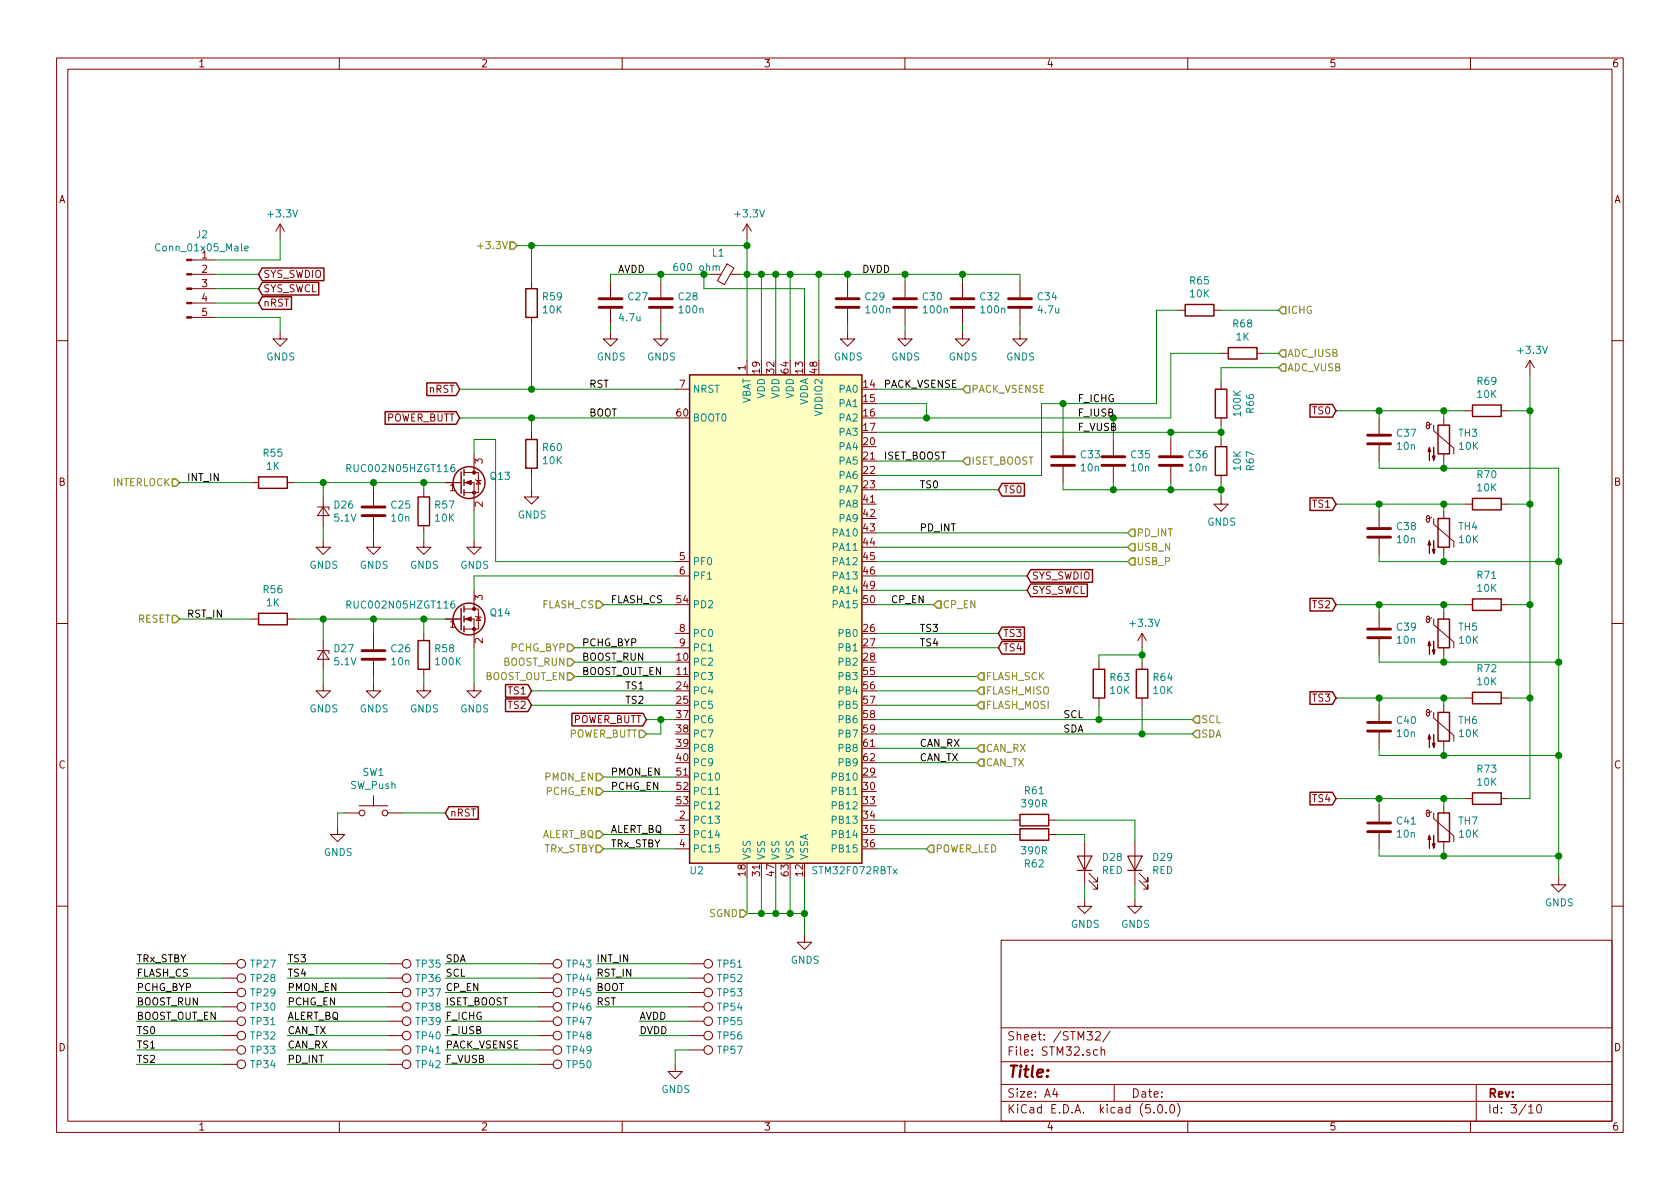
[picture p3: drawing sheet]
<svg xmlns="http://www.w3.org/2000/svg" width="297mm" height="210mm" viewBox="0 0 297 210" stroke-linecap="round" stroke-linejoin="round" font-family="sans-serif">
<defs><g id="words">
<text font-size="2.8" fill="#840000" x="178" y="190.5">Title:</text>
<g font-size="2.1" fill="#840000">
<text x="178" y="184">Sheet: /STM32/</text>
<text x="178" y="186.7">File: STM32.sch</text>
<text x="178" y="196.9">KiCad E.D.A. kicad (5.0.0)</text>
<text x="178" y="194.1">Size: A4</text>
<text x="200" y="194.1">Date:</text>
<text x="263" y="194.1">Rev:</text>
<text x="263" y="196.9">Id: 3/10</text>
</g>
<g font-size="1.8" fill="#840000">
<text x="35" y="11.9">1</text>
<text x="85" y="11.9">2</text>
<text x="135" y="11.9">3</text>
<text x="185" y="11.9">4</text>
<text x="235" y="11.9">5</text>
<text x="285" y="11.9">6</text>
<text x="10.4" y="35.9">A</text>
<text x="285.4" y="35.9">A</text>
<text x="35.7" y="45.7">1</text>
<text x="35.7" y="48.3">2</text>
<text x="35.7" y="50.8">3</text>
<text x="35.7" y="53.3">4</text>
<text x="46.5" y="49.1">SYS_SWDIO</text>
<text x="46.5" y="51.7">SYS_SWCL</text>
<text x="35.7" y="55.9">5</text>
<text x="46.5" y="54.2">nRST</text>
<text x="131.8" y="65.5" transform="rotate(-90 131.8 65.5)">1</text>
<text x="134.4" y="66" transform="rotate(-90 134.4 66)">19</text>
<text x="136.9" y="66" transform="rotate(-90 136.9 66)">32</text>
<text x="139.4" y="66" transform="rotate(-90 139.4 66)">64</text>
<text x="142" y="66" transform="rotate(-90 142 66)">13</text>
<text x="144.5" y="66" transform="rotate(-90 144.5 66)">48</text>
<text x="75.9" y="69.5">nRST</text>
<text x="120.2" y="68.6">7</text>
<text x="152.7" y="68.6">14</text>
<text x="152.7" y="71.1">15</text>
<text x="68.1" y="74.5">POWER_BUTT</text>
<text x="119.7" y="73.7">60</text>
<text x="152.7" y="73.7">16</text>
<text x="152.7" y="76.2">17</text>
<text x="232.2" y="73.3">TS0</text>
<text x="85.3" y="82" transform="rotate(-90 85.3 82)">3</text>
<text x="152.7" y="78.7">20</text>
<text x="152.7" y="81.3">21</text>
<text x="152.7" y="83.8">22</text>
<text x="10.4" y="85.9">B</text>
<text x="79.5" y="86.9">1</text>
<text x="85.3" y="89.6" transform="rotate(-90 85.3 89.6)">2</text>
<text x="152.7" y="86.4">23</text>
<text x="152.7" y="88.9">41</text>
<text x="177.3" y="87.2">TS0</text>
<text x="232.2" y="89.8">TS1</text>
<text x="285.4" y="85.9">B</text>
<text x="152.7" y="94">43</text>
<text x="152.7" y="91.4">42</text>
<text x="120.2" y="99.1">5</text>
<text x="120.2" y="101.6">6</text>
<text x="152.7" y="96.5">44</text>
<text x="152.7" y="99.1">45</text>
<text x="152.7" y="101.6">46</text>
<text x="85.3" y="106.1" transform="rotate(-90 85.3 106.1)">3</text>
<text x="119.7" y="106.7">54</text>
<text x="152.7" y="104.1">49</text>
<text x="152.7" y="106.7">50</text>
<text x="182.4" y="105">SYS_SWCL</text>
<text x="182.4" y="102.5">SYS_SWDIO</text>
<text x="232.2" y="107.6">TS2</text>
<text x="79.5" y="111">1</text>
<text x="85.3" y="113.8" transform="rotate(-90 85.3 113.8)">2</text>
<text x="120.2" y="111.8">8</text>
<text x="152.7" y="111.8">26</text>
<text x="177.3" y="112.6">TS3</text>
<text x="119.7" y="116.8">10</text>
<text x="119.7" y="119.4">11</text>
<text x="120.2" y="114.3">9</text>
<text x="152.7" y="114.3">27</text>
<text x="152.7" y="116.8">28</text>
<text x="152.7" y="119.4">55</text>
<text x="177.3" y="115.2">TS4</text>
<text x="89.9" y="125.3">TS2</text>
<text x="89.9" y="122.8">TS1</text>
<text x="119.7" y="121.9">24</text>
<text x="119.7" y="124.5">25</text>
<text x="152.7" y="121.9">56</text>
<text x="152.7" y="124.5">57</text>
<text x="232.2" y="124.1">TS3</text>
<text x="101.1" y="127.9">POWER_BUTT</text>
<text x="119.7" y="127">37</text>
<text x="119.7" y="129.5">38</text>
<text x="152.7" y="127">58</text>
<text x="152.7" y="129.5">59</text>
<text x="10.4" y="135.9">C</text>
<text x="119.7" y="137.2">51</text>
<text x="119.7" y="132.1">39</text>
<text x="119.7" y="134.6">40</text>
<text x="152.7" y="137.2">29</text>
<text x="152.7" y="132.1">61</text>
<text x="152.7" y="134.6">62</text>
<text x="285.4" y="135.9">C</text>
<text x="119.7" y="139.7">52</text>
<text x="119.7" y="142.2">53</text>
<text x="152.7" y="139.7">30</text>
<text x="152.7" y="142.2">33</text>
<text x="232.2" y="141.9">TS4</text>
<text x="79.5" y="144.4">nRST</text>
<text x="120.2" y="144.8">2</text>
<text x="120.2" y="147.3">3</text>
<text x="120.2" y="149.9">4</text>
<text x="152.7" y="144.8">34</text>
<text x="152.7" y="147.3">35</text>
<text x="152.7" y="149.9">36</text>
<text x="131.8" y="154.9" transform="rotate(-90 131.8 154.9)">18</text>
<text x="134.4" y="154.9" transform="rotate(-90 134.4 154.9)">31</text>
<text x="136.9" y="154.9" transform="rotate(-90 136.9 154.9)">47</text>
<text x="139.4" y="154.9" transform="rotate(-90 139.4 154.9)">63</text>
<text x="142" y="154.9" transform="rotate(-90 142 154.9)">12</text>
<text x="10.4" y="185.9">D</text>
<text x="285.4" y="185.9">D</text>
<text x="35" y="199.9">1</text>
<text x="85" y="199.9">2</text>
<text x="135" y="199.9">3</text>
<text x="185" y="199.9">4</text>
<text x="235" y="199.9">5</text>
<text x="285" y="199.9">6</text>
</g>
<g font-size="1.8" fill="#008484">
<text x="47.6" y="38.4">+3.3V</text>
<text x="130.1" y="38.4">+3.3V</text>
<text x="28" y="44.4">Conn_01x05_Male</text>
<text x="34.7" y="42.1">J2</text>
<text x="126" y="45.4">L1</text>
<text x="96" y="53.1">R59</text>
<text x="111.2" y="53.1">C27</text>
<text x="120" y="53.1">C28</text>
<text x="153.1" y="53.1">C29</text>
<text x="163.2" y="53.1">C30</text>
<text x="173.4" y="53.1">C32</text>
<text x="183.5" y="53.1">C34</text>
<text x="210.5" y="50.3">R65</text>
<text x="210.5" y="52.6">10K</text>
<text x="96" y="55.4">10K</text>
<text x="109.6" y="56.8">4.7u</text>
<text x="120.2" y="55.4">100n</text>
<text x="153.2" y="55.4">100n</text>
<text x="163.4" y="55.4">100n</text>
<text x="173.6" y="55.4">100n</text>
<text x="183.7" y="55.4">4.7u</text>
<text x="218.1" y="57.9">R68</text>
<text x="47.1" y="63.7">GNDS</text>
<text x="105.5" y="63.7">GNDS</text>
<text x="114.4" y="63.7">GNDS</text>
<text x="147.4" y="63.7">GNDS</text>
<text x="157.6" y="63.7">GNDS</text>
<text x="167.8" y="63.7">GNDS</text>
<text x="177.9" y="63.7">GNDS</text>
<text x="218.6" y="60.2">1K</text>
<text x="268.6" y="62.6">+3.3V</text>
<text x="122.4" y="69.5">NRST</text>
<text x="132.7" y="71.6" transform="rotate(-90 132.7 71.6)">VBAT</text>
<text x="135.3" y="70.5" transform="rotate(-90 135.3 70.5)">VDD</text>
<text x="137.8" y="70.5" transform="rotate(-90 137.8 70.5)">VDD</text>
<text x="140.3" y="70.5" transform="rotate(-90 140.3 70.5)">VDD</text>
<text x="142.9" y="71.8" transform="rotate(-90 142.9 71.8)">VDDA</text>
<text x="148.5" y="69.5">PA0</text>
<text x="261.3" y="68.1">R69</text>
<text x="261.3" y="70.4">10K</text>
<text x="122.4" y="74.5">BOOT0</text>
<text x="145.4" y="73.4" transform="rotate(-90 145.4 73.4)">VDDIO2</text>
<text x="148.5" y="72">PA1</text>
<text x="148.5" y="74.5">PA2</text>
<text x="148.5" y="77.1">PA3</text>
<text x="219.4" y="73.5" transform="rotate(-90 219.4 73.5)">100K</text>
<text x="221.7" y="73" transform="rotate(-90 221.7 73)">R66</text>
<text x="247" y="77.2">C37</text>
<text x="257.9" y="77.2">TH3</text>
<text x="46.6" y="80.8">R55</text>
<text x="47.1" y="83.1">1K</text>
<text x="62" y="83.5">RUC002N05HZGT116</text>
<text x="96" y="79.8">R60</text>
<text x="96" y="82.1">10K</text>
<text x="148.5" y="79.6">PA4</text>
<text x="148.5" y="82.2">PA5</text>
<text x="191.2" y="81">C33</text>
<text x="191.2" y="83.4">10n</text>
<text x="200.1" y="81">C35</text>
<text x="200.1" y="83.4">10n</text>
<text x="210.2" y="81">C36</text>
<text x="210.3" y="83.4">10n</text>
<text x="219.4" y="83.2" transform="rotate(-90 219.4 83.2)">10K</text>
<text x="221.7" y="83.2" transform="rotate(-90 221.7 83.2)">R67</text>
<text x="247.1" y="79.5">10n</text>
<text x="258" y="79.5">10K</text>
<text x="59.2" y="89.9">D26</text>
<text x="69.2" y="89.9">C25</text>
<text x="77" y="89.9">R57</text>
<text x="86.8" y="84.9">Q13</text>
<text x="148.5" y="84.7">PA6</text>
<text x="148.5" y="87.2">PA7</text>
<text x="148.5" y="89.8">PA8</text>
<text x="261.3" y="84.6">R70</text>
<text x="261.3" y="86.9">10K</text>
<text x="59.2" y="92.2">5.1V</text>
<text x="69.3" y="92.2">10n</text>
<text x="77" y="92.2">10K</text>
<text x="91.6" y="91.7">GNDS</text>
<text x="147.5" y="94.9">PA10</text>
<text x="148.5" y="92.3">PA9</text>
<text x="213.5" y="93">GNDS</text>
<text x="247" y="93.7">C38</text>
<text x="257.9" y="93.7">TH4</text>
<text x="54.7" y="100.6">GNDS</text>
<text x="63.6" y="100.6">GNDS</text>
<text x="72.5" y="100.6">GNDS</text>
<text x="81.4" y="100.6">GNDS</text>
<text x="122.4" y="99.9">PF0</text>
<text x="147.5" y="97.4">PA11</text>
<text x="147.5" y="99.9">PA12</text>
<text x="247.1" y="96.1">10n</text>
<text x="258" y="96.1">10K</text>
<text x="46.6" y="104.9">R56</text>
<text x="47.1" y="107.2">1K</text>
<text x="62" y="107.6">RUC002N05HZGT116</text>
<text x="122.4" y="107.6">PD2</text>
<text x="122.4" y="102.5">PF1</text>
<text x="147.5" y="102.5">PA13</text>
<text x="147.5" y="105">PA14</text>
<text x="147.5" y="107.6">PA15</text>
<text x="261.3" y="102.4">R71</text>
<text x="261.3" y="104.7">10K</text>
<text x="86.8" y="109">Q14</text>
<text x="122.4" y="112.6">PC0</text>
<text x="148.5" y="112.6">PB0</text>
<text x="200" y="110.8">+3.3V</text>
<text x="247" y="111.5">C39</text>
<text x="247.1" y="113.8">10n</text>
<text x="257.9" y="111.5">TH5</text>
<text x="258" y="113.8">10K</text>
<text x="59.2" y="115.3">D27</text>
<text x="59.2" y="117.6">5.1V</text>
<text x="69.2" y="115.3">C26</text>
<text x="69.3" y="117.6">10n</text>
<text x="77" y="115.3">R58</text>
<text x="77.1" y="117.6">100K</text>
<text x="122.4" y="115.2">PC1</text>
<text x="122.4" y="117.7">PC2</text>
<text x="148.5" y="115.2">PB1</text>
<text x="148.5" y="117.7">PB2</text>
<text x="261.3" y="118.9">R72</text>
<text x="54.7" y="126">GNDS</text>
<text x="63.6" y="126">GNDS</text>
<text x="72.5" y="126">GNDS</text>
<text x="81.4" y="126">GNDS</text>
<text x="122.4" y="120.3">PC3</text>
<text x="122.4" y="122.8">PC4</text>
<text x="122.4" y="125.3">PC5</text>
<text x="148.5" y="120.3">PB3</text>
<text x="148.5" y="122.8">PB4</text>
<text x="148.5" y="125.3">PB5</text>
<text x="196.4" y="120.4">R63</text>
<text x="196.4" y="122.7">10K</text>
<text x="204" y="120.4">R64</text>
<text x="204" y="122.7">10K</text>
<text x="261.3" y="121.2">10K</text>
<text x="122.4" y="127.9">PC6</text>
<text x="122.4" y="130.4">PC7</text>
<text x="148.5" y="127.9">PB6</text>
<text x="148.5" y="130.4">PB7</text>
<text x="247" y="128">C40</text>
<text x="247.1" y="130.3">10n</text>
<text x="257.9" y="128">TH6</text>
<text x="258" y="130.3">10K</text>
<text x="64.1" y="137.2">SW1</text>
<text x="122.4" y="133">PC8</text>
<text x="122.4" y="135.5">PC9</text>
<text x="148.5" y="133">PB8</text>
<text x="148.5" y="135.5">PB9</text>
<text x="261.3" y="136.6">R73</text>
<text x="62" y="139.5">SW_Push</text>
<text x="122.4" y="138">PC10</text>
<text x="122.4" y="140.6">PC11</text>
<text x="122.4" y="143.1">PC12</text>
<text x="147.5" y="138">PB10</text>
<text x="147.5" y="140.6">PB11</text>
<text x="147.5" y="143.1">PB12</text>
<text x="180.8" y="142.8">390R</text>
<text x="181.3" y="140.5">R61</text>
<text x="261.3" y="139">10K</text>
<text x="122.4" y="145.7">PC13</text>
<text x="122.4" y="148.2">PC14</text>
<text x="147.5" y="145.7">PB13</text>
<text x="147.5" y="148.2">PB14</text>
<text x="247" y="145.8">C41</text>
<text x="247.1" y="148.1">10n</text>
<text x="257.9" y="145.8">TH7</text>
<text x="258" y="148.1">10K</text>
<text x="57.3" y="151.4">GNDS</text>
<text x="122.1" y="154.6">U2</text>
<text x="122.4" y="150.7">PC15</text>
<text x="132.7" y="152.1" transform="rotate(-90 132.7 152.1)">VSS</text>
<text x="135.3" y="152.1" transform="rotate(-90 135.3 152.1)">VSS</text>
<text x="137.8" y="152.1" transform="rotate(-90 137.8 152.1)">VSS</text>
<text x="140.3" y="152.1" transform="rotate(-90 140.3 152.1)">VSS</text>
<text x="142.9" y="152.1" transform="rotate(-90 142.9 152.1)">VSSA</text>
<text x="144" y="154.6">STM32F072RBTx</text>
<text x="147.5" y="150.7">PB15</text>
<text x="180.7" y="151.1">390R</text>
<text x="181.2" y="153.4">R62</text>
<text x="194.8" y="154.6">RED</text>
<text x="195" y="152.2">D28</text>
<text x="203.7" y="154.6">RED</text>
<text x="203.9" y="152.2">D29</text>
<text x="273.2" y="160.3">GNDS</text>
<text x="189.4" y="164.1">GNDS</text>
<text x="198.2" y="164.1">GNDS</text>
<text x="44.4" y="171.1">TP27</text>
<text x="44.4" y="173.7">TP28</text>
<text x="73.6" y="171.1">TP35</text>
<text x="73.6" y="173.7">TP36</text>
<text x="100.3" y="171.1">TP43</text>
<text x="100.3" y="173.7">TP44</text>
<text x="127" y="171.1">TP51</text>
<text x="127" y="173.7">TP52</text>
<text x="139.8" y="170.4">GNDS</text>
<text x="44.4" y="176.2">TP29</text>
<text x="44.4" y="178.7">TP30</text>
<text x="73.6" y="176.2">TP37</text>
<text x="73.6" y="178.7">TP38</text>
<text x="100.3" y="176.2">TP45</text>
<text x="100.3" y="178.7">TP46</text>
<text x="127" y="176.2">TP53</text>
<text x="127" y="178.7">TP54</text>
<text x="44.4" y="181.3">TP31</text>
<text x="44.4" y="183.8">TP32</text>
<text x="73.6" y="181.3">TP39</text>
<text x="73.6" y="183.8">TP40</text>
<text x="100.3" y="181.3">TP47</text>
<text x="100.3" y="183.8">TP48</text>
<text x="127" y="181.3">TP55</text>
<text x="127" y="183.8">TP56</text>
<text x="44.4" y="186.4">TP33</text>
<text x="44.4" y="188.9">TP34</text>
<text x="73.6" y="186.4">TP41</text>
<text x="73.6" y="188.9">TP42</text>
<text x="100.3" y="186.4">TP49</text>
<text x="100.3" y="188.9">TP50</text>
<text x="127" y="186.4">TP57</text>
<text x="117" y="193.3">GNDS</text>
</g>
<g font-size="1.8" fill="#848400">
<text x="85.2" y="44.1">+3.3V</text>
<text x="227.6" y="55.5">ICHG</text>
<text x="227.6" y="65.7">ADC_VUSB</text>
<text x="227.6" y="63.1">ADC_IUSB</text>
<text x="171.7" y="69.5">PACK_VSENSE</text>
<text x="171.7" y="82.2">ISET_BOOST</text>
<text x="19.9" y="86">INTERLOCK</text>
<text x="200.9" y="94.9">PD_INT</text>
<text x="200.9" y="99.9">USB_P</text>
<text x="200.9" y="97.4">USB_N</text>
<text x="95.8" y="107.6">FLASH_CS</text>
<text x="166.6" y="107.6">CP_EN</text>
<text x="24.3" y="110.1">RESET</text>
<text x="89" y="117.7">BOOST_RUN</text>
<text x="90.3" y="115.2">PCHG_BYP</text>
<text x="85.6" y="120.3">BOOST_OUT_EN</text>
<text x="174.2" y="120.3">FLASH_SCK</text>
<text x="174.2" y="122.8">FLASH_MISO</text>
<text x="174.2" y="125.3">FLASH_MOSI</text>
<text x="100.4" y="130.4">POWER_BUTT</text>
<text x="212.3" y="127.9">SCL</text>
<text x="212.3" y="130.4">SDA</text>
<text x="174.2" y="133">CAN_RX</text>
<text x="174.2" y="135.5">CAN_TX</text>
<text x="96.4" y="138">PMON_EN</text>
<text x="96.6" y="140.6">PCHG_EN</text>
<text x="95.6" y="148.2">ALERT_BQ</text>
<text x="96.1" y="150.7">TRx_STBY</text>
<text x="165.4" y="150.7">POWER_LED</text>
<text x="125.5" y="162.2">SGND</text>
</g>
<text font-size="1.8" fill="#008400" x="119.6" y="47.9">600 ohm</text>
<g font-size="1.8">
<text x="109.2" y="48.3">AVDD</text>
<text x="152.4" y="48.3">DVDD</text>
<text x="104.1" y="68.6">RST</text>
<text x="156.2" y="68.6">PACK_VSENSE</text>
<text x="190.5" y="71.1">F_ICHG</text>
<text x="104.1" y="73.7">BOOT</text>
<text x="190.5" y="73.7">F_IUSB</text>
<text x="190.5" y="76.2">F_VUSB</text>
<text x="156.2" y="81.3">ISET_BOOST</text>
<text x="33" y="85.1">INT_IN</text>
<text x="162.6" y="86.4">TS0</text>
<text x="162.6" y="94">PD_INT</text>
<text x="107.9" y="106.7">FLASH_CS</text>
<text x="157.5" y="106.7">CP_EN</text>
<text x="33" y="109.2">RST_IN</text>
<text x="162.6" y="111.8">TS3</text>
<text x="102.9" y="114.3">PCHG_BYP</text>
<text x="102.9" y="116.8">BOOST_RUN</text>
<text x="102.9" y="119.4">BOOST_OUT_EN</text>
<text x="162.6" y="114.3">TS4</text>
<text x="110.5" y="121.9">TS1</text>
<text x="110.5" y="124.5">TS2</text>
<text x="188" y="129.5">SDA</text>
<text x="188" y="127">SCL</text>
<text x="107.9" y="137.2">PMON_EN</text>
<text x="162.6" y="134.6">CAN_TX</text>
<text x="162.6" y="132.1">CAN_RX</text>
<text x="107.9" y="139.7">PCHG_EN</text>
<text x="107.9" y="149.9">TRx_STBY</text>
<text x="107.9" y="147.3">ALERT_BQ</text>
<text x="24.1" y="170.2">TRx_STBY</text>
<text x="24.1" y="172.7">FLASH_CS</text>
<text x="50.8" y="170.2">TS3</text>
<text x="50.8" y="172.7">TS4</text>
<text x="78.7" y="170.2">SDA</text>
<text x="78.7" y="172.7">SCL</text>
<text x="105.4" y="172.7">RST_IN</text>
<text x="105.4" y="170.2">INT_IN</text>
<text x="24.1" y="175.3">PCHG_BYP</text>
<text x="24.1" y="177.8">BOOST_RUN</text>
<text x="50.8" y="175.3">PMON_EN</text>
<text x="50.8" y="177.8">PCHG_EN</text>
<text x="78.7" y="175.3">CP_EN</text>
<text x="78.7" y="177.8">ISET_BOOST</text>
<text x="105.4" y="175.3">BOOT</text>
<text x="105.4" y="177.8">RST</text>
<text x="24.1" y="180.3">BOOST_OUT_EN</text>
<text x="24.1" y="182.9">TS0</text>
<text x="24.1" y="185.4">TS1</text>
<text x="50.8" y="180.3">ALERT_BQ</text>
<text x="50.8" y="182.9">CAN_TX</text>
<text x="50.8" y="185.4">CAN_RX</text>
<text x="78.7" y="180.3">F_ICHG</text>
<text x="78.7" y="182.9">F_IUSB</text>
<text x="78.7" y="185.4">PACK_VSENSE</text>
<text x="113" y="180.3">AVDD</text>
<text x="113" y="182.9">DVDD</text>
<text x="24.1" y="188">TS2</text>
<text x="50.8" y="188">PD_INT</text>
<text x="78.7" y="188">F_VUSB</text>
</g>
</g></defs>
<g fill="none" stroke="#840000" stroke-width=".18">
<path d="M10 10.3h277v189.9h-277zM12 12.2h273v186.1h-273zM60 10.3v1.9M110 10.3v1.9M160 10.3v1.9M210 10.3v1.9M260 10.3v1.9M49.5 39.6l-.7 1.3M49.5 39.6v2.6M49.5 39.6l.8 1.3M132.1 39.6l-.8 1.3M132.1 39.6v2.6"/>
<path d="M132.1 39.6l.7 1.3M33.9 48.5h4.2M33.9 56.1h4.2M33.9 53.6h4.2M33.9 51h4.2M33.9 46h4.2M49.5 58.7v1.2h1.3l-1.3 1.3-1.2-1.3h1.2M94 49.8v1.2M94 56.1v1.3M107.9 58.7v1.2h1.3l-1.3 1.3-1.2-1.3h1.2M107.9 49.8v2.8M107.9 54.6v2.8"/>
<path d="M116.8 58.7v1.2h1.3l-1.3 1.3-1.2-1.3h1.2M116.8 49.8v2.8M116.8 54.6v2.8M125.7 48.5h1.8M128.5 46.7l1.3 .7-1.7 2.9-1.3-.7zM129.2 48.5h1.6M149.9 58.7v1.2h1.2l-1.2 1.3-1.3-1.3h1.3M149.9 49.8v2.8M149.9 54.6v2.8M160 58.7v1.2h1.3l-1.3 1.3-1.3-1.3h1.3M160 49.8v2.8M160 54.6v2.8"/>
<path d="M170.2 58.7v1.2h1.2l-1.2 1.3-1.3-1.3h1.3M170.2 49.8v2.8M170.2 54.6v2.8M180.3 58.7v1.2h1.3l-1.3 1.3-1.2-1.3h1.2M180.3 49.8v2.8M180.3 54.6v2.8M208.3 54.9h1.2M214.6 54.9h1.3M10 60.2h2M94 76.4v1.3M119.4 68.8h2.5M132.1 63.7v2.6"/>
<path d="M188 77.7v2.8M196.8 77.7v2.8M207 77.7v2.8M215.9 67.6v1.2M215.9 73.9v1.3M215.9 77.7v1.3M215.9 62.5h1.3M222.2 62.5h1.3M243.8 73.9v2.8M243.8 78.7v2.8M253.1 74.9l-.2 .3h-.4l-.3-.1v-.3l.4-.1 .1 .1v.8l-.1 .2-.4-.1v-.3l-.1-.1M253.5 75.2v1l3.5 3v1.1"/>
<path d="M255.3 73.9v1.3M259.1 72.6h1.2M265.4 72.6h1.3M270.5 63.7l-.8 1.3M270.5 63.7v2.6M270.5 63.7l.8 1.3M285 60.2h2M44.4 85.3h1.3M50.8 85.3h1.3M56.1 89.7h2.1v.5M57.1 89.7l1.1 1.5h-2.1zM57.1 95.5v1.3h1.3l-1.3 1.2-1.2-1.2h1.2"/>
<path d="M57.1 87.9v5.1M66 95.5v1.3h1.3l-1.3 1.2-1.2-1.2h1.2M66 86.6v2.8M66 91.4v2.8M74.9 95.5v1.3h1.3l-1.3 1.2-1.2-1.2h1.2M74.9 86.6v1.3M74.9 93v1.2M78.7 85.3h2.8M82 85.3h1.8v5.1M82 83.6h1.8M83.8 83.6h.8v3.5h-2.6M83.8 95.5v1.3h1.3l-1.3 1.2-1.3-1.2h1.3"/>
<path d="M83.8 80.3v3.3M84.1 84.8l.1 .2h.8l.1 .1M84.6 85l.4 .6h-.8zM94 86.6v1.3h1.2l-1.2 1.2-1.3-1.2h1.3M94 82.8v1.3M119.4 99.3h2.5M188 82.5v2.8M196.8 82.5v2.8M207 82.5v2.8M215.9 87.9v1.2h1.3l-1.3 1.3-1.3-1.3h1.3M215.9 84.1v1.2M243.8 90.4v2.8"/>
<path d="M243.8 95.2v2.8M253.1 91.4l-.2 .3h-.4l-.3-.1v-.3l.4-.1 .1 .2v.7l-.1 .2-.4-.1v-.3l-.1-.1M253.5 91.7v1l3.5 3.1v1M255.3 80.3v1.2M255.3 90.4v1.3M255.3 96.8v1.2M259.1 89.1h1.2M265.4 89.1h1.3M10 110.3h2M44.4 109.5h1.3M50.8 109.5h1.3M56.1 115.1h2.1v.5"/>
<path d="M57.1 115.1l1.1 1.5h-2.1zM57.1 113.3v5.1M66 112v2.8M66 116.8v2.8M74.9 112v1.3M74.9 118.4v1.2M78.7 109.5h2.8M82 109.5h1.8v5M82 107.7h1.8M83.8 107.7h.8v3.5h-2.6M83.8 104.4v3.3M84.1 109l.1 .1h.8l.1 .1"/>
<path d="M84.6 109.1l.4 .6h-.8zM119.4 112h2.5M119.4 114.5h2.5M119.4 101.8h2.5M194.3 117.1v1.3M201.9 112v2.5M201.9 117.1v1.3M201.9 112l-.7 1.3M201.9 112l.8 1.3M243.8 108.2v2.8M243.8 113v2.8M253.1 109.2l-.2 .2-.4 .1-.3-.2v-.2l.4-.1 .1 .1v.8l-.1 .2-.4-.1v-.3l-.1-.1"/>
<path d="M253.5 109.5v1l3.5 3v1M255.3 108.2v1.3M255.3 114.5v1.3M259.1 106.9h1.2M265.4 106.9h1.3M285 110.3h2M57.1 120.9v1.3h1.3l-1.3 1.2-1.2-1.2h1.2M66 120.9v1.3h1.3l-1.3 1.2-1.2-1.2h1.2M74.9 120.9v1.3h1.3l-1.3 1.2-1.2-1.2h1.2M83.8 120.9v1.3h1.3l-1.3 1.2-1.3-1.2h1.3M194.3 123.4v1.3M201.9 123.4v1.3"/>
<path d="M243.8 124.7v2.8M243.8 129.5v2.8M253.1 125.7l-.2 .2-.4 .1-.3-.1v-.3l.4-.1 .1 .1v.8l-.1 .2-.4-.1v-.3l-.1-.1M253.5 126v1l3.5 3v1.1M255.3 124.7v1.3M255.3 131.1v1.2M259.1 123.4h1.2M265.4 123.4h1.3M59.7 146.3v1.3h1.3l-1.3 1.2-1.3-1.2h1.3M61 143.8h2.5M63.5 142.5h5.1M66 140.7v1.8"/>
<path d="M68.6 143.8h2.5M119.4 145h2.5M119.4 147.6h2.5M119.4 150.1h2.5M179.1 145h1.2M179.1 147.6h1.2M185.4 145h1.3M185.4 147.6h1.3M191.8 159v1.3h1.2l-1.2 1.2-1.3-1.2h1.3M191.8 148.8v7.7M192.5 155.7l1.6 1.5v-.7v.7h-.8M192.5 154.4l1.6 1.6v-.8v.8h-.8"/>
<path d="M200.7 159v1.3h1.2l-1.2 1.2-1.3-1.2h1.3M200.7 148.8v7.7M201.4 155.7l1.5 1.5v-.7v.7h-.7M201.4 154.4l1.5 1.6v-.8v.8h-.7M243.8 142.5v2.8M243.8 147.3v2.8M253.1 143.5l-.2 .2-.4 .1-.3-.2v-.2l.4-.1 .1 .1v.8l-.1 .2-.4-.1v-.3l-.1-.1M253.5 143.8v1l3.5 3v1M255.3 142.5v1.3M255.3 148.8v1.3M259.1 141.2h1.2M265.4 141.2h1.3"/>
<path d="M275.6 155.2v1.3h1.3l-1.3 1.2-1.3-1.2h1.3M10 160.2h2M39.4 170.4h2.5M39.4 173h2.5M39.4 175.5h2.5M39.4 178h2.5M68.6 170.4h2.5M68.6 173h2.5M68.6 175.5h2.5M68.6 178h2.5M95.2 170.4h2.6M95.2 173h2.6"/>
<path d="M95.2 175.5h2.6M95.2 178h2.6M121.9 170.4h2.6M121.9 173h2.6M121.9 175.5h2.6M121.9 178h2.6M142.2 165.3v1.3h1.3l-1.3 1.3-1.2-1.3h1.2M177 166.3h108v32h-108zM285 160.2h2M39.4 180.6h2.5M39.4 183.1h2.5M39.4 185.7h2.5"/>
<path d="M39.4 188.2h2.5M60 198.3v1.9M68.6 180.6h2.5M68.6 183.1h2.5M68.6 185.7h2.5M68.6 188.2h2.5M95.2 180.6h2.6M95.2 183.1h2.6M95.2 185.7h2.6M95.2 188.2h2.6M110 198.3v1.9M119.4 188.2v1.3h1.2l-1.2 1.2-1.3-1.2h1.3"/>
<path d="M121.9 180.6h2.6M121.9 183.1h2.6M121.9 185.7h2.6M160 198.3v1.9M177 194.8h108M177 191.8h108M177 187.8h108M177 181.8h108M186.5 192.5l-.4 1h1M186.8 193v1M193.7 182.6l.2-.2h.4l.2 .2 .1 .2-1 1.1h1M194.1 185.7l-.5-.1-.3 .3 .2 .6h.6"/>
<path d="M194.7 185.7l.2-.1 .4 .1v.9M194.7 185.1v1.5M196.3 182.3l-1.3 2M197 191.8v3M204 196.7v.1M204.8 195.5l.4-.2a.94 .94 0 0 1 0 1.5 .79 .79 0 0 1-.4-1.3zM206.2 196.7v.1M207 195.4l.3-.1a.94 .94 0 0 1 0 1.5 .82 .82 0 0 1-.3-1.4zM208.2 195.1a1.71 1.71 0 0 1 0 2.3M210 198.3v1.9M260 198.3v1.9M261 191.8v6.5"/>
<path d="M270.3 195.8l.4-.5v1.5M270.3 196.8h.8M271.8 195.5l.4-.2a.94 .94 0 0 1 0 1.5 .79 .79 0 0 1-.4-1.3z"/>
<circle cx="64" cy="143.8" r=".51"/>
<circle cx="68.1" cy="143.8" r=".51"/>
<circle cx="42.7" cy="170.4" r=".76"/>
<circle cx="42.7" cy="173" r=".76"/>
<circle cx="42.7" cy="178" r=".76"/>
<circle cx="42.7" cy="175.5" r=".76"/>
<circle cx="71.9" cy="175.5" r=".76"/>
<circle cx="71.9" cy="178" r=".76"/>
<circle cx="71.9" cy="170.4" r=".76"/>
<circle cx="71.9" cy="173" r=".76"/>
<circle cx="98.6" cy="173" r=".76"/>
<circle cx="98.6" cy="175.5" r=".76"/>
<circle cx="98.6" cy="170.4" r=".76"/>
<circle cx="98.6" cy="178" r=".76"/>
<circle cx="125.2" cy="173" r=".76"/>
<circle cx="125.2" cy="175.5" r=".76"/>
<circle cx="125.2" cy="178" r=".76"/>
<circle cx="125.2" cy="170.4" r=".76"/>
<circle cx="42.7" cy="180.6" r=".76"/>
<circle cx="42.7" cy="183.1" r=".76"/>
<circle cx="42.7" cy="185.7" r=".76"/>
<circle cx="42.7" cy="188.2" r=".76"/>
<circle cx="71.9" cy="183.1" r=".76"/>
<circle cx="71.9" cy="180.6" r=".76"/>
<circle cx="71.9" cy="188.2" r=".76"/>
<circle cx="71.9" cy="185.7" r=".76"/>
<circle cx="98.6" cy="180.6" r=".76"/>
<circle cx="98.6" cy="183.1" r=".76"/>
<circle cx="98.6" cy="185.7" r=".76"/>
<circle cx="98.6" cy="188.2" r=".76"/>
<circle cx="125.2" cy="183.1" r=".76"/>
<circle cx="125.2" cy="180.6" r=".76"/>
<circle cx="125.2" cy="185.7" r=".76"/>
</g>
<g fill="none" stroke="#008400" stroke-width=".18">
<path d="M38.1 48.5h7.6M38.1 51h7.6M38.1 56.1h11.4v2.6M38.1 53.6h7.6M49.5 42.2v3.8h-11.4M91.4 43.4h40.7M94 43.4v6.4M94 57.4v11.4M107.9 49.8v-1.3h16.6v2.5h17.7v12.7M107.9 57.4v1.3M116.8 48.5v1.3M116.8 57.4v1.3"/>
<path d="M130.8 48.5h49.5v1.3M132.1 42.2v21.5M134.6 48.5v15.2M137.2 48.5v15.2M139.7 48.5v15.2M144.8 48.5v15.2M149.9 48.5v1.3M149.9 57.4v1.3M160 48.5v1.3M160 57.4v1.3M170.2 48.5v1.3M170.2 57.4v1.3"/>
<path d="M180.3 57.4v1.3M208.3 54.9h-3.8v16.5h-20.4v12.7h-29.2M215.9 54.9h10.2M81.3 68.8h38.1M81.3 73.9h38.1M94 73.9v2.5M154.9 68.8h15.3M154.9 71.4h8.9v2.5M154.9 76.4h61M188 71.4v6.3M196.8 73.9v3.8M207 76.4v1.3"/>
<path d="M215.9 62.5h-8.9v11.4h-52.1M215.9 75.2v2.5M223.5 62.5h2.6M226.1 65h-10.2v2.6M236.2 72.6h22.9M243.8 72.6v1.3M255.3 72.6v1.3M266.7 72.6h3.8M270.5 66.3v74.9h-3.8M31.7 85.3h12.7M52.1 85.3h26.6M57.1 85.3v2.6"/>
<path d="M57.1 93v2.5M66 85.3v1.3M66 94.2v1.3M74.9 85.3v1.3M74.9 94.2v1.3M83.8 80.3v-2.6h3.8v21.6h31.8M83.8 90.4v5.1M94 84.1v2.5M154.9 96.8h44.5M154.9 99.3h44.5M154.9 86.6h21.6M154.9 81.5h15.3"/>
<path d="M154.9 94.2h44.5M188 85.3v1.3h27.9M196.8 85.3v1.3M207 85.3v1.3M215.9 85.3v2.6M236.2 89.1h22.9M243.8 98v1.3h31.8M243.8 81.5v1.3h31.8v72.4M243.8 89.1v1.3M255.3 81.5v1.3M255.3 89.1v1.3M255.3 98v1.3"/>
<path d="M266.7 89.1h3.8M31.7 109.5h12.7M52.1 109.5h26.6M57.1 109.5v3.8M57.1 118.4v2.5M66 109.5v2.5M66 119.6v1.3M74.9 109.5v2.5M74.9 119.6v1.3M83.8 114.5v6.4M101.6 119.6h17.8M101.6 117.1h17.8"/>
<path d="M101.6 114.5h17.8M106.7 106.9h12.7M119.4 101.8h-35.6v2.6M154.9 119.6h17.8M154.9 106.9h10.2M154.9 104.4h26.7M154.9 101.8h26.7M154.9 112h21.6M154.9 114.5h21.6M201.9 114.5v2.6M201.9 115.8h-7.6v1.3M236.2 106.9h22.9"/>
<path d="M243.8 115.8v1.3h31.8M243.8 106.9v1.3M255.3 106.9v1.3M255.3 115.8v1.3M266.7 106.9h3.8M94 124.7h25.4M94 122.2h25.4M106.7 139.9h12.7M106.7 137.4h12.7M114.3 127.2h5.1M116.8 127.2v2.6h-2.5M154.9 134.9h17.8"/>
<path d="M154.9 132.3h17.8M154.9 127.2h55.9M154.9 124.7h17.8M154.9 122.2h17.8M154.9 129.8h55.9M194.3 124.7v2.5M201.9 124.7v5.1M236.2 123.4h22.9M243.8 132.3v1.3h31.8M243.8 123.4v1.3M255.3 123.4v1.3M255.3 132.3v1.3"/>
<path d="M266.7 123.4h3.8M61 143.8h-1.3v2.5M71.1 143.8h7.6M106.7 150.1h12.7M106.7 147.6h12.7M132.1 155.2v6.3h10.1M134.6 155.2v6.3M137.2 155.2v6.3M139.7 155.2v6.3M142.2 155.2v10.1M154.9 150.1h8.9M154.9 145h24.2"/>
<path d="M154.9 147.6h24.2M186.7 145h14v3.8M186.7 147.6h5.1v1.2M191.8 156.5v2.5M200.7 156.5v2.5M236.2 141.2h22.9M243.8 150.1v1.3h31.8M243.8 141.2v1.3M255.3 141.2v1.3M255.3 150.1v1.3M24.1 170.4h15.3M24.1 173h15.3"/>
<path d="M24.1 175.5h15.3M24.1 178h15.3M50.8 170.4h17.8M50.8 173h17.8M50.8 175.5h17.8M50.8 178h17.8M78.7 170.4h16.5M78.7 173h16.5M78.7 175.5h16.5M78.7 178h16.5M105.4 170.4h16.5M105.4 173h16.5"/>
<path d="M105.4 175.5h16.5M105.4 178h16.5M24.1 180.6h15.3M24.1 183.1h15.3M24.1 185.7h15.3M24.1 188.2h15.3M50.8 180.6h17.8M50.8 183.1h17.8M50.8 185.7h17.8M50.8 188.2h17.8M78.7 180.6h16.5M78.7 183.1h16.5"/>
<path d="M78.7 185.7h16.5M78.7 188.2h16.5M113 180.6h8.9M113 183.1h8.9M121.9 185.7h-2.5v2.5"/>
</g>
<g fill="#008400" stroke="#008400" stroke-width=".25">
<circle cx="142.2" cy="161.5" r=".51"/>
<circle cx="139.7" cy="161.5" r=".51"/>
<circle cx="137.2" cy="161.5" r=".51"/>
<circle cx="134.6" cy="161.5" r=".51"/>
<circle cx="134.6" cy="48.5" r=".51"/>
<circle cx="137.2" cy="48.5" r=".51"/>
<circle cx="139.7" cy="48.5" r=".51"/>
<circle cx="132.1" cy="48.5" r=".51"/>
<circle cx="144.8" cy="48.5" r=".51"/>
<circle cx="149.9" cy="48.5" r=".51"/>
<circle cx="160" cy="48.5" r=".51"/>
<circle cx="170.2" cy="48.5" r=".51"/>
<circle cx="124.5" cy="48.5" r=".51"/>
<circle cx="116.8" cy="48.5" r=".51"/>
<circle cx="132.1" cy="43.4" r=".51"/>
<circle cx="94" cy="73.9" r=".51"/>
<circle cx="94" cy="68.8" r=".51"/>
<circle cx="201.9" cy="129.8" r=".51"/>
<circle cx="194.3" cy="127.2" r=".51"/>
<circle cx="201.9" cy="115.8" r=".51"/>
<circle cx="270.5" cy="72.6" r=".51"/>
<circle cx="270.5" cy="89.1" r=".51"/>
<circle cx="270.5" cy="106.9" r=".51"/>
<circle cx="270.5" cy="123.4" r=".51"/>
<circle cx="275.6" cy="151.4" r=".51"/>
<circle cx="275.6" cy="133.6" r=".51"/>
<circle cx="275.6" cy="117.1" r=".51"/>
<circle cx="275.6" cy="99.3" r=".51"/>
<circle cx="255.3" cy="82.8" r=".51"/>
<circle cx="255.3" cy="72.6" r=".51"/>
<circle cx="255.3" cy="89.1" r=".51"/>
<circle cx="255.3" cy="99.3" r=".51"/>
<circle cx="255.3" cy="106.9" r=".51"/>
<circle cx="255.3" cy="117.1" r=".51"/>
<circle cx="255.3" cy="123.4" r=".51"/>
<circle cx="255.3" cy="133.6" r=".51"/>
<circle cx="255.3" cy="141.2" r=".51"/>
<circle cx="255.3" cy="151.4" r=".51"/>
<circle cx="243.8" cy="72.6" r=".51"/>
<circle cx="243.8" cy="89.1" r=".51"/>
<circle cx="243.8" cy="106.9" r=".51"/>
<circle cx="243.8" cy="123.4" r=".51"/>
<circle cx="243.8" cy="141.2" r=".51"/>
<circle cx="74.9" cy="109.5" r=".51"/>
<circle cx="74.9" cy="85.3" r=".51"/>
<circle cx="57.2" cy="85.3" r=".51"/>
<circle cx="57.2" cy="109.5" r=".51"/>
<circle cx="66" cy="85.3" r=".51"/>
<circle cx="215.9" cy="76.4" r=".51"/>
<circle cx="215.9" cy="86.6" r=".51"/>
<circle cx="66" cy="109.5" r=".51"/>
<circle cx="207" cy="86.6" r=".51"/>
<circle cx="207" cy="76.4" r=".51"/>
<circle cx="163.8" cy="73.9" r=".51"/>
<circle cx="196.9" cy="73.9" r=".51"/>
<circle cx="116.8" cy="127.2" r=".51"/>
<circle cx="196.9" cy="86.6" r=".51"/>
<circle cx="188" cy="71.4" r=".51"/>
<circle cx="94" cy="43.4" r=".51"/>
</g>
<path d="M43.3 43.9l.6-.1-.1-.2-.3-.1-.2 .2 .1 .6h.4M126.6 47.2l.2-.2 .3 .1 .1 .7M61.3 82.8l.7-.1v-.4l-.2-.2h-.5v1.3M80.3 82.1h-.2a.79 .79 0 0 0-.1 1.3h.3l.1-.5-.2-.3h-.2l-.3 .3M61.3 106.9l.7-.1v-.4l-.2-.1h-.5v1.2M80.3 106.3h-.2a.79 .79 0 0 0-.1 1.2h.3l.1-.5-.2-.2h-.2l-.3 .2M126.5 140.5h.7" fill="none" stroke="#008484" stroke-width=".18"/>
<g fill="none" stroke="#840000" stroke-width=".51">
<path d="M105.9 54.4h4.1M105.9 52.8h4.1M114.8 54.4h4.1M114.8 52.8h4.1M147.8 54.4h4.1M147.8 52.8h4.1M158 54.4h4.1M158 52.8h4.1M168.1 54.4h4.1M168.1 52.8h4.1M178.3 54.4h4.1M178.3 52.8h4.1"/>
<path d="M241.8 78.5h4.1M241.8 77h4.1M64 91.2h4.1M64 89.7h4.1M185.9 82.3h4.1M185.9 80.8h4.1M194.8 82.3h4.1M194.8 80.8h4.1M205 82.3h4M205 80.8h4M241.8 95h4.1M241.8 93.5h4.1"/>
<path d="M64 116.6h4.1M64 115.1h4.1M241.8 112.8h4.1M241.8 111.2h4.1M241.8 129.3h4.1M241.8 127.8h4.1M241.8 147.1h4.1M241.8 145.5h4.1"/>
</g>
<g fill="none" stroke="#840000" stroke-width=".25">
<path d="M46.4 47.4h10.9v2.2h-10.9l-.7-1.1zM46.4 49.9h10v2.3h-10l-.7-1.2zM46.4 52.5h5.1v2.2h-5.1l-.7-1.1zM93 51h2v5.1h-2zM209.5 53.8h5.1v2.1h-5.1zM68.1 72.8h12.5l.7 1.1-.7 1.1h-12.5zM75.5 67.7h5.1l.7 1.1-.7 1.1h-5.1zM93 77.7h2v5.1h-2zM121.9 66.3h30.5v86.3h-30.5zM214.9 68.8h2v5.1h-2zM214.9 79h2v5.1h-2zM217.2 61.5h5v2h-5z"/>
<path d="M231.6 71.5h4l.6 1.1-.6 1.2h-4zM254.3 75.2h2v5.1h-2zM260.3 71.6h5.1v2.1h-5.1zM45.7 84.3h5.1v2.1h-5.1zM73.9 87.9h2v5.1h-2zM81.5 83.4v3.8M82 83.1v1M82 84.8v1M82 86.6v1M177.2 85.5h3.9v2.2h-3.9l-.7-1.1zM231.6 88h4l.6 1.1-.6 1.2h-4zM254.3 91.7h2v5.1h-2z"/>
<path d="M260.3 88.1h5.1v2.1h-5.1zM45.7 108.5h5.1v2h-5.1zM73.9 113.3h2v5.1h-2zM81.5 107.6v3.8M82 107.2v1M82 109v1M82 110.7v1.1M177.2 110.9h3.9v2.2h-3.9l-.7-1.1zM177.2 113.4h3.9v2.3h-3.9l-.7-1.2zM182.2 103.3h10.1v2.2h-10.1l-.6-1.1zM182.2 100.7h11v2.3h-11l-.6-1.2zM193.3 118.4h2v5h-2z"/>
<path d="M200.9 118.4h2v5h-2zM231.6 105.8h4l.6 1.1-.6 1.1h-4zM254.3 109.5h2v5h-2zM260.3 105.9h5.1v2h-5.1zM89.4 123.6h3.9l.7 1.1-.7 1.1h-3.9zM89.4 121.1h3.9l.7 1.1-.7 1.1h-3.9zM101.1 126.1h12.6l.6 1.1-.6 1.2h-12.6zM231.6 122.3h4l.6 1.1-.6 1.2h-4zM254.3 126h2v5.1h-2zM260.3 122.4h5.1v2.1h-5.1zM79.4 142.6h5.2v2.3h-5.2l-.7-1.1zM180.3 144h5.1v2h-5.1z"/>
<path d="M180.3 146.6h5.1v2h-5.1zM231.6 140.1h4l.6 1.1-.6 1.1h-4zM254.3 143.8h2v5h-2zM260.3 140.2h5.1v2h-5.1z"/>
<circle cx="82.9" cy="85.3" r="2.82"/>
<circle cx="82.9" cy="109.5" r="2.82"/>
</g>
<g fill="#840000" stroke="#840000" stroke-width=".18">
<path d="M82.3 85.3l1-.3v.7z"/>
<path d="M252.7 95.6l.3 .8h-.5l.2-.8v2.3z"/>
<path d="M253.5 95.6v2.3l-.3-.8h.5l-.2 .8z"/>
<path d="M252.7 113.4l.3 .8h-.5l.2-.8v2.3z"/>
<path d="M253.5 113.4v2.3l-.3-.8h.5l-.2 .8z"/>
<path d="M252.7 129.9l.3 .8h-.5l.2-.8v2.3z"/>
<path d="M253.5 129.9v2.3l-.3-.8h.5l-.2 .8z"/>
<path d="M252.7 147.7l.3 .8h-.5l.2-.8v2.3z"/>
<path d="M253.5 147.7v2.3l-.3-.8h.5l-.2 .8z"/>
<path d="M252.7 79.1l.3 .8h-.5l.2-.8v2.3z"/>
<path d="M253.5 79.1v2.3l-.3-.8h.5l-.2 .8z"/>
<path d="M33 56h.9v.3h-.9z"/>
<path d="M33 53.5h.9v.2h-.9z"/>
<path d="M33 50.9h.9v.3h-.9z"/>
<path d="M33 48.4h.9v.2h-.9z"/>
<path d="M33 45.8h.9v.3h-.9z"/>
<path d="M82.3 109.5l1-.4v.7z"/>
<circle cx="83.8" cy="87.1" r=".28"/>
<circle cx="83.8" cy="83.6" r=".28"/>
<circle cx="83.8" cy="111.2" r=".28"/>
<circle cx="83.8" cy="107.7" r=".28"/>
</g>
<g fill="none" stroke="#848400" stroke-width=".25">
<path d="M90.2 42.8h.6l.6 .6-.6 .7h-.6zM226.7 54.2h.6v1.3h-.6l-.6-.6zM170.8 68.2h.6v1.3h-.6l-.6-.7zM226.7 64.4h.6v1.3h-.6l-.6-.7zM226.7 61.8h.6v1.3h-.6l-.6-.6zM30.5 84.7h.6l.6 .6-.6 .7h-.6zM170.8 80.9h.6v1.3h-.6l-.6-.7zM200 98.7h.7v1.2h-.7l-.6-.6zM200 96.1h.7v1.3h-.7l-.6-.6zM200 93.6h.7v1.3h-.7l-.6-.7zM30.5 108.8h.6l.6 .7-.6 .6h-.6zM100.3 113.9h.7l.6 .6-.6 .7h-.7z"/>
<path d="M100.3 116.5h.7l.6 .6-.6 .6h-.7zM100.3 119h.7l.6 .6-.6 .7h-.7zM105.4 106.3h.6l.7 .6-.7 .7h-.6zM165.7 106.3h.7v1.3h-.7l-.6-.7zM173.4 119h.6v1.3h-.6l-.7-.7zM105.4 136.8h.6l.7 .6-.7 .6h-.6zM105.4 139.3h.6l.7 .6-.7 .7h-.6zM113 129.2h.7l.6 .6-.6 .6h-.7zM173.4 131.7h.6v1.3h-.6l-.7-.7zM173.4 134.2h.6v1.3h-.6l-.7-.6zM173.4 121.5h.6v1.3h-.6l-.7-.6zM173.4 124.1h.6v1.2h-.6l-.7-.6z"/>
<path d="M211.5 126.6h.6v1.3h-.6l-.7-.7zM211.5 129.2h.6v1.2h-.6l-.7-.6zM105.4 149.5h.6l.7 .6-.7 .6h-.6zM105.4 146.9h.6l.7 .7-.7 .6h-.6zM164.5 149.5h.6v1.2h-.6l-.7-.6zM130.8 160.9h.6l.7 .6-.7 .7h-.6z"/>
</g>
<path d="M84.5 43.5h.9" fill="none" stroke="#848400" stroke-width=".18"/>
<path d="M121.9 66.3h30.5v86.3h-30.5z" fill="#ffffc2" stroke="#ffffc2" stroke-width=".18"/>
<path d="M190.5 151.4h2.5l-1.2 2.5zM190.5 153.9h2.5M199.4 151.4h2.5l-1.2 2.5zM199.4 153.9h2.5" fill="none" stroke="#840000" stroke-width=".2"/>
<use href="#words"/>
</svg>
